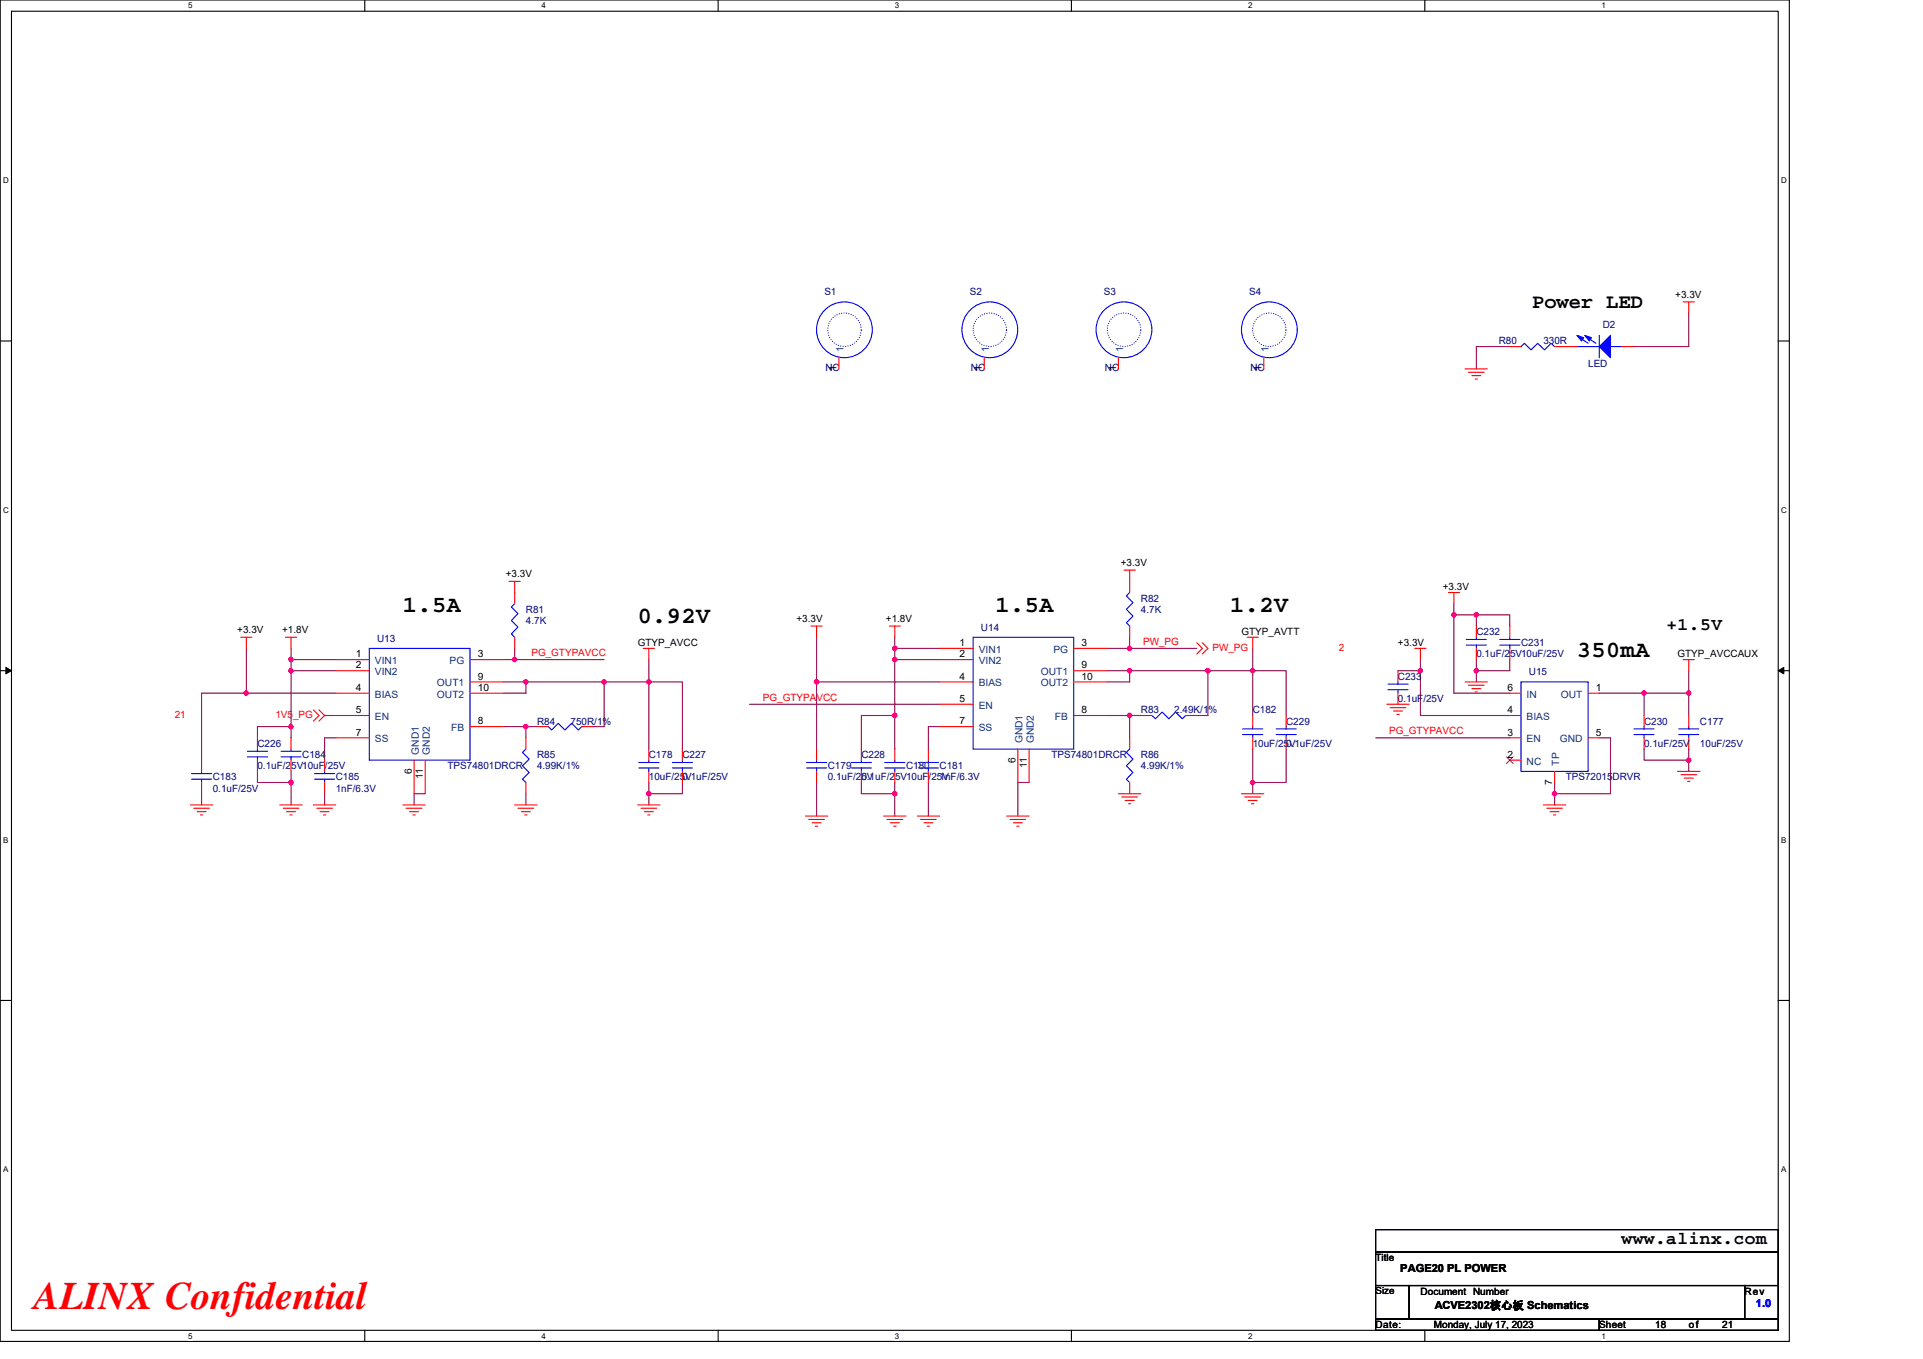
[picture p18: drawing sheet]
<svg xmlns="http://www.w3.org/2000/svg" width="297mm" height="210mm" viewBox="0 0 297 210" stroke-linecap="round" stroke-linejoin="round" font-family="sans-serif">
<defs><g id="words">
<text font-size="6" fill="#f00" x="5.2" y="202.3">ALINX Confidential</text>
<g font-size="3.6">
<text x="62.2" y="94.6">1.5A</text>
<text x="153.8" y="94.6">1.5A</text>
<text x="190" y="94.6">1.2V</text>
<text x="98.5" y="96.3">0.92V</text>
<text x="243.6" y="101.5">350mA</text>
</g>
<text font-size="3.2" x="236.7" y="47.6">Power LED</text>
<g font-size="2.8">
<text x="257.4" y="97.3">+1.5V</text>
<text x="250.5" y="192.3">www.alinx.com</text>
</g>
<g font-size="1.7">
<text x="216.3" y="196.6">PAGE20 PL POWER</text>
<text x="221.7" y="202.3">ACVE2302核心板 Schematics</text>
</g>
<text font-size="1.7" fill="#00f" x="271.2" y="202">1.0</text>
<g font-size="1.5" fill="#000080">
<text x="127.3" y="45.6">S1</text>
<text x="149.8" y="45.6">S2</text>
<text x="170.5" y="45.6">S3</text>
<text x="193" y="45.6">S4</text>
<text x="231.5" y="53.2">R80</text>
<text x="238.4" y="53.2">330R</text>
<text x="247.6" y="50.6">D2</text>
<text x="127.5" y="57.4">NC</text>
<text x="150" y="57.4">NC</text>
<text x="170.7" y="57.4">NC</text>
<text x="193.1" y="57.4">NC</text>
<text x="245.3" y="56.7">LED</text>
<text x="81.2" y="94.7">R81</text>
<text x="176.2" y="92.9">R82</text>
<text x="176.2" y="94.7">4.7K</text>
<text x="58.2" y="99.2">U13</text>
<text x="81.2" y="96.4">4.7K</text>
<text x="151.5" y="97.4">U14</text>
<text x="228" y="98.1">C232</text>
<text x="228" y="101.6">0.1uF/25V10uF/25V</text>
<text x="234.9" y="99.9">C231</text>
<text x="215.9" y="105">C233</text>
<text x="236.2" y="104.4">U15</text>
<text x="82.9" y="112">R84</text>
<text x="88.1" y="112">750R/1%</text>
<text x="176.2" y="110.2">R83</text>
<text x="181.4" y="110.2">2.49K/1%</text>
<text x="193.5" y="110.2">C182</text>
<text x="198.7" y="112">C229</text>
<text x="215.9" y="108.5">0.1uF/25V</text>
<text x="254" y="112">C230</text>
<text x="262.6" y="112">C177</text>
<text x="39.8" y="115.4">C226</text>
<text x="39.8" y="118.9">0.1uF/25V10uF/25V</text>
<text x="46.7" y="117.1">C184</text>
<text x="69.1" y="118.9">TPS74801DRCR</text>
<text x="82.9" y="117.1">R85</text>
<text x="82.9" y="118.9">4.99K/1%</text>
<text x="100.2" y="117.1">C178</text>
<text x="105.4" y="117.1">C227</text>
<text x="127.9" y="118.9">C179</text>
<text x="133.1" y="117.1">C228</text>
<text x="140" y="118.9">C180</text>
<text x="145.1" y="118.9">C181</text>
<text x="162.4" y="117.1">TPS74801DRCR</text>
<text x="176.2" y="117.1">R86</text>
<text x="176.2" y="118.9">4.99K/1%</text>
<text x="193.5" y="115.4">10uF/25V</text>
<text x="198.7" y="115.4">0.1uF/25V</text>
<text x="254" y="115.4">0.1uF/25V</text>
<text x="262.6" y="115.4">10uF/25V</text>
<text x="32.9" y="120.6">C183</text>
<text x="32.9" y="122.3">0.1uF/25V</text>
<text x="51.9" y="120.6">C185</text>
<text x="51.9" y="122.3">1nF/6.3V</text>
<text x="100.2" y="120.6">10uF/25V</text>
<text x="105.4" y="120.6">0.1uF/25V</text>
<text x="127.9" y="120.6">0.1uF/25V</text>
<text x="133.1" y="120.6">0.1uF/25V10uF/25V</text>
<text x="145.1" y="120.6">1nF/6.3V</text>
<text x="241.8" y="120.6">TPS72015DRVR</text>
</g>
<g font-size="1.5">
<text x="258.8" y="46">+3.3V</text>
<text x="129.2" y="57.4" transform="rotate(-90 129.2 57.4)">1</text>
<text x="151.7" y="57.4" transform="rotate(-90 151.7 57.4)">1</text>
<text x="172.4" y="57.4" transform="rotate(-90 172.4 57.4)">1</text>
<text x="194.9" y="57.4" transform="rotate(-90 194.9 57.4)">1</text>
<text x="78.1" y="89.2">+3.3V</text>
<text x="173.1" y="87.4">+3.3V</text>
<text x="222.9" y="91.2">+3.3V</text>
<text x="36.7" y="97.8">+3.3V</text>
<text x="43.6" y="97.8">+1.8V</text>
<text x="54.9" y="101.6">1</text>
<text x="73.8" y="101.6">3</text>
<text x="98.5" y="99.9">GTYP_AVCC</text>
<text x="123" y="96.1">+3.3V</text>
<text x="136.8" y="96.1">+1.8V</text>
<text x="148.2" y="99.8">1</text>
<text x="148.2" y="101.6">2</text>
<text x="167.1" y="99.8">3</text>
<text x="191.8" y="98.1">GTYP_AVTT</text>
<text x="215.9" y="99.9">+3.3V</text>
<text x="259.1" y="101.6">GTYP_AVCCAUX</text>
<text x="54.9" y="103.3">2</text>
<text x="54.9" y="106.7">4</text>
<text x="73.8" y="105">9</text>
<text x="73.8" y="106.7">10</text>
<text x="148.2" y="105">4</text>
<text x="167.1" y="103.3">9</text>
<text x="167.1" y="105">10</text>
<text x="232.9" y="106.7">6</text>
<text x="246.5" y="106.7">1</text>
<text x="54.9" y="110.2">5</text>
<text x="54.9" y="113.6">7</text>
<text x="73.8" y="111.9">8</text>
<text x="148.2" y="108.5">5</text>
<text x="148.2" y="111.9">7</text>
<text x="167.1" y="110.2">8</text>
<text x="232.9" y="110.2">4</text>
<text x="232.9" y="113.6">3</text>
<text x="246.5" y="113.6">5</text>
<text x="63.6" y="119.5" transform="rotate(-90 63.6 119.5)">6</text>
<text x="156.9" y="117.8" transform="rotate(-90 156.9 117.8)">6</text>
<text x="158.6" y="118.7" transform="rotate(-90 158.6 118.7)">11</text>
<text x="232.9" y="117.1">2</text>
<text x="65.3" y="120.4" transform="rotate(-90 65.3 120.4)">11</text>
<text x="239.8" y="121.3" transform="rotate(-90 239.8 121.3)">7</text>
<text x="212.5" y="194.9">Title</text>
<text x="212.5" y="200">Size</text>
<text x="219.4" y="200">Document Number</text>
<text x="269.5" y="200">Rev</text>
<text x="212.5" y="205.2">Date:</text>
<text x="221.5" y="205.2">Monday, July 17, 2023</text>
<text x="247" y="205.2">Sheet</text>
<text x="255.7" y="205.2">18</text>
<text x="260.9" y="205.2">of</text>
<text x="266" y="205.2">21</text>
</g>
<g font-size="1.5" fill="#004080">
<text x="130.3" y="54.4" transform="rotate(-90 130.3 54.4)">1</text>
<text x="152.8" y="54.4" transform="rotate(-90 152.8 54.4)">1</text>
<text x="173.5" y="54.4" transform="rotate(-90 173.5 54.4)">1</text>
<text x="195.9" y="54.4" transform="rotate(-90 195.9 54.4)">1</text>
<text x="151.2" y="100.9">VIN1</text>
<text x="162.7" y="100.9">PG</text>
<text x="57.9" y="102.6">VIN1</text>
<text x="57.9" y="104.3">VIN2</text>
<text x="57.9" y="107.8">BIAS</text>
<text x="67.5" y="106.1">OUT1</text>
<text x="67.5" y="107.8">OUT2</text>
<text x="69.4" y="102.6">PG</text>
<text x="151.2" y="102.6">VIN2</text>
<text x="151.2" y="106.1">BIAS</text>
<text x="160.8" y="104.3">OUT1</text>
<text x="160.8" y="106.1">OUT2</text>
<text x="235.8" y="107.8">IN</text>
<text x="241.1" y="107.8">OUT</text>
<text x="57.9" y="111.3">EN</text>
<text x="69.7" y="113">FB</text>
<text x="151.2" y="109.5">EN</text>
<text x="151.2" y="113">SS</text>
<text x="163" y="111.3">FB</text>
<text x="235.8" y="111.3">BIAS</text>
<text x="57.9" y="114.7">SS</text>
<text x="64.7" y="116.6" transform="rotate(-90 64.7 116.6)">GND1</text>
<text x="66.4" y="116.6" transform="rotate(-90 66.4 116.6)">GND2</text>
<text x="157.9" y="114.9" transform="rotate(-90 157.9 114.9)">GND1</text>
<text x="159.7" y="114.9" transform="rotate(-90 159.7 114.9)">GND2</text>
<text x="235.8" y="114.7">EN</text>
<text x="235.8" y="118.2">NC</text>
<text x="240.9" y="118.3" transform="rotate(-90 240.9 118.3)">TP</text>
<text x="240.9" y="114.7">GND</text>
</g>
<g font-size="1.5" fill="#f00">
<text x="82.1" y="101.4">PG_GTYPAVCC</text>
<text x="176.6" y="99.6">PW_PG</text>
<text x="187.3" y="100.5">PW_PG</text>
<text x="206.8" y="100.5">2</text>
<text x="27" y="110.9">21</text>
<text x="42.5" y="110.9">1V5_PG</text>
<text x="117.8" y="108.3">PG_GTYPAVCC</text>
<text x="214.6" y="113.5">PG_GTYPAVCC</text>
</g>
<g font-size="1.2">
<text x="29.1" y="1.3">5</text>
<text x="83.6" y="1.3">4</text>
<text x="138.2" y="1.3">3</text>
<text x="192.8" y="1.3">2</text>
<text x="247.4" y="1.3">1</text>
<text x=".5" y="28.3">D</text>
<text x="275.1" y="28.3">D</text>
<text x=".5" y="79.2">C</text>
<text x="275.1" y="79.2">C</text>
<text x=".5" y="130.2">B</text>
<text x="275.1" y="130.2">B</text>
<text x=".5" y="181.1">A</text>
<text x="275.1" y="181.1">A</text>
<text x="29.1" y="206.8">5</text>
<text x="83.6" y="206.8">4</text>
<text x="138.2" y="206.8">3</text>
<text x="192.8" y="206.8">2</text>
<text x="247.4" y="206.8">1</text>
</g>
</g></defs>
<path d="M0 0h276.4v207.3h-276.4zM1.8 1.7h272.9v203.8h-272.9z" fill="none" stroke="#000" stroke-width=".17"/>
<g fill="#fff">
<path d="M29.1 .2h.6v1.4h-.6z"/>
<path d="M29.1 205.7h.6v1.4h-.6z"/>
</g>
<path d="M56.3 0v1.7M56.3 205.5v1.8" fill="none" stroke="#000" stroke-width=".17"/>
<g fill="#fff">
<path d="M83.6 .2h.7v1.4h-.7z"/>
<path d="M83.6 205.7h.7v1.4h-.7z"/>
</g>
<path d="M110.9 0v1.7M110.9 205.5v1.8" fill="none" stroke="#000" stroke-width=".17"/>
<g fill="#fff">
<path d="M138.2 .2h.7v1.4h-.7z"/>
<path d="M138.2 205.7h.7v1.4h-.7z"/>
</g>
<path d="M165.5 0v1.7M165.5 205.5v1.8" fill="none" stroke="#000" stroke-width=".17"/>
<g fill="#fff">
<path d="M192.8 .2h.6v1.4h-.6z"/>
<path d="M192.8 205.7h.6v1.4h-.6z"/>
</g>
<path d="M220.1 0v1.7M220.1 205.5v1.8" fill="none" stroke="#000" stroke-width=".17"/>
<g fill="#fff">
<path d="M247.4 .2h.6v1.4h-.6z"/>
<path d="M247.4 205.7h.6v1.4h-.6z"/>
<path d="M.5 27.2h.8v1.4h-.8z"/>
<path d="M275.1 27.2h.9v1.4h-.9z"/>
<path d="M.5 78.1h.8v1.4h-.8z"/>
<path d="M275.1 78.1h.9v1.4h-.9z"/>
</g>
<path d="M0 52.7h1.8M274.7 52.7h1.7" fill="none" stroke="#000" stroke-width=".17"/>
<g fill="#fff">
<path d="M.5 129.1h.8v1.4h-.8z"/>
<path d="M275.1 129.1h.8v1.4h-.8z"/>
</g>
<path d="M0 103.6h1.8M274.7 103.6h1.7" fill="none" stroke="#000" stroke-width=".17"/>
<path d="M.9 103.1l.9 .5-.9 .5zM274.7 103.6l.8-.5v1z" fill="#000" stroke="#000" stroke-width=".15"/>
<g fill="#fff">
<path d="M.5 180h.8v1.4h-.8z"/>
<path d="M275.1 180h.8v1.4h-.8z"/>
</g>
<path d="M0 154.6h1.8M274.7 154.6h1.7M212.5 190h62.2v3.5h-62.2zM212.5 193.5h62.2v5.1h-62.2zM212.5 198.6h5.2v5.2h-5.2zM217.7 198.6h51.8v5.2h-51.8zM269.5 198.6h5.2v5.2h-5.2zM212.5 203.8h34.5v1.7h-34.5zM247 203.8h27.7v1.7h-27.7z" fill="none" stroke="#000" stroke-width=".17"/>
<g fill="none" stroke="#800040" stroke-width=".17">
<path d="M233.2 53.6h-5.2v3.4M260.9 48.4v5.2h-8.7M126.1 98.5v6.9M138.2 98.5v1.7M174.5 98.5v1.7M224.6 93.3v1.7M228 95h5.2v1.7M228 96.7v-1.7h-3.4v12.1M38.1 100.2v6.9h-7v10.4M38.1 107.1h13.8M39.8 114v-1.7h5.2v1.7M39.8 119.2v1.7h5.2"/>
<path d="M45 100.2v1.7h6.9M45 101.9v1.7h6.9M45 103.6v8.7M45 119.2v1.7M50.1 110.6h1.8M51.9 114h-1.8v3.5M77.8 101.9h1.7M77.8 112.3h3.4v1.7M77.8 105.4h3.4M79.5 100.2v1.7M79.5 101.9h13.8M81.2 105.4v1.7h-3.4"/>
<path d="M81.2 105.4h12.1M81.2 112.3h1.7M93.3 105.4h6.9M93.3 105.4v6.9h-1.7M100.2 101.9v3.5M100.2 105.4v10.3M100.2 105.4h5.2v10.3M115.8 108.8h29.3M126.1 105.4v10.3M126.1 105.4h19M133.1 115.7v-5.1h5.1v5.1M138.2 100.2h6.9"/>
<path d="M138.2 101.9h6.9M138.2 100.2v1.7M138.2 101.9v8.7M145.1 112.3h-1.7v3.4M171 103.6h3.5M171 110.6h3.5v3.4M171 100.2h3.5M174.5 103.6v1.8h-3.5M174.5 100.2h10.4M174.5 103.6h12.1M174.5 110.6h1.7M186.6 103.6h6.9"/>
<path d="M186.6 103.6v7h-1.7M193.5 115.7v5.2M193.5 100.2v3.4M193.5 103.6v7M193.5 103.6h5.2v7M198.7 115.7v5.2h-5.2v1.7M212.5 114h20.7M215.9 103.6h3.5v7h13.8M219.4 101.9v1.7M224.6 107.1h8.6M228 101.9v1.7M228 103.6v1.8"/>
<path d="M233.2 101.9v1.7h-5.2M247 114h1.8v8.6h-8.7M247 107.1h7M254 115.7v1.8h6.9v1.7M260.9 107.1h-6.9v3.5M260.9 115.7v1.8M260.9 103.6v3.5M260.9 107.1v3.5M31.1 122.6v1.8M45 120.9v3.5M50.1 122.6v1.8M65.7 122.6h-1.7v1.8"/>
<path d="M81.2 122.6v1.8M100.2 120.9v1.7M100.2 122.6v1.8M105.4 120.9v1.7h-5.2M126.1 120.9v5.2M133.1 120.9v1.7h5.1M138.2 120.9v1.7M138.2 122.6v3.5M143.4 120.9v5.2M159 120.9h-1.8v5.2M240.1 122.6v1.8M240.1 120.9v1.7"/>
</g>
<g fill="#f0f" stroke="#f0f" stroke-width=".17">
<circle cx="193.5" cy="120.9" r=".34"/>
<circle cx="174.5" cy="110.5" r=".34"/>
<circle cx="174.5" cy="103.6" r=".34"/>
<circle cx="186.6" cy="103.6" r=".34"/>
<circle cx="138.2" cy="100.2" r=".34"/>
<circle cx="138.2" cy="101.9" r=".34"/>
<circle cx="126.1" cy="105.4" r=".33"/>
<circle cx="138.2" cy="110.5" r=".34"/>
<circle cx="138.2" cy="122.6" r=".33"/>
<circle cx="193.5" cy="103.6" r=".34"/>
<circle cx="81.2" cy="112.3" r=".34"/>
<circle cx="93.3" cy="105.4" r=".33"/>
<circle cx="44.9" cy="101.9" r=".34"/>
<circle cx="38" cy="107.1" r=".34"/>
<circle cx="44.9" cy="103.6" r=".34"/>
<circle cx="44.9" cy="112.3" r=".34"/>
<circle cx="81.2" cy="105.4" r=".33"/>
<circle cx="100.2" cy="105.4" r=".33"/>
<circle cx="240.1" cy="122.6" r=".33"/>
<circle cx="260.8" cy="107.1" r=".34"/>
<circle cx="79.5" cy="101.9" r=".34"/>
<circle cx="174.5" cy="100.2" r=".34"/>
<circle cx="44.9" cy="120.9" r=".34"/>
<circle cx="100.2" cy="122.6" r=".33"/>
<circle cx="253.9" cy="107.1" r=".34"/>
<circle cx="260.8" cy="117.5" r=".34"/>
<circle cx="219.4" cy="103.6" r=".34"/>
<circle cx="224.6" cy="95" r=".34"/>
<circle cx="228" cy="95" r=".34"/>
<circle cx="228" cy="103.6" r=".34"/>
</g>
<g fill="none" stroke="#f00" stroke-width=".17">
<path d="M129.6 55.3v1.7M152 55.3v1.7M172.8 55.3v1.7M195.2 55.3v1.7M226.3 57h3.5M226.8 57.5h2.5M227.3 58h1.4M227.9 58.6h.3M233.2 53.6h1.7M240.1 53.6h3.5M250.5 53.6h1.7M260 46.7h1.7"/>
<path d="M260.9 46.7v1.7M37.2 98.5h1.7M38.1 98.5v1.7M44.1 98.5h1.7M45 98.5v1.7M78.6 89.8h1.8M79.5 89.8v3.5M79.5 98.5v1.7M125.3 96.7h1.7M126.1 96.7v1.8M137.4 96.7h1.7M138.2 96.7v1.8"/>
<path d="M173.6 88.1h1.8M174.5 88.1v3.4M174.5 96.7v1.8M184.9 99.3l.8 .9-.8 .8M185.7 99.3l.9 .9-.9 .8M192.6 98.5h1.7M193.5 98.5v1.7M223.7 91.5h1.7M224.6 91.5v1.8M228 96.7v1.8M233.2 96.7v1.8M31.1 117.5v1.7"/>
<path d="M39.8 114v1.7M39.8 117.5v1.7M45 114v1.7M45 117.5v1.7M48.4 109.7l.9 .9-.9 .8M49.3 109.7l.8 .9-.8 .8M50.1 117.5v1.7M51.9 101.9h5.1M51.9 103.6h5.1M51.9 107.1h5.1M51.9 110.6h5.1M51.9 114h5.1"/>
<path d="M64 117.5v5.1M65.7 117.5v5.1M72.6 112.3h5.2M72.6 105.4h5.2M72.6 107.1h5.2M72.6 101.9h5.2M81.2 114v1.7M82.9 112.3h1.8M89.9 112.3h1.7M99.4 100.2h1.7M100.2 100.2v1.7M100.2 115.7v1.8"/>
<path d="M100.2 119.2v1.7M105.4 115.7v1.8M105.4 119.2v1.7M126.1 115.7v1.8M126.1 119.2v1.7M133.1 115.7v1.8M133.1 119.2v1.7M138.2 115.7v1.8M138.2 119.2v1.7M143.4 115.7v1.8M143.4 119.2v1.7M145.1 100.2h5.2"/>
<path d="M145.1 101.9h5.2M145.1 105.4h5.2M145.1 108.8h5.2M145.1 112.3h5.2M157.2 115.7v5.2M159 115.7v5.2M165.9 110.6h5.1M165.9 103.6h5.1M165.9 105.4h5.1M165.9 100.2h5.1M174.5 114v1.7M176.2 110.6h1.7"/>
<path d="M183.1 110.6h1.8M193.5 110.6v1.7M193.5 114v1.7M198.7 110.6v1.7M198.7 114v1.7M214.2 108.8h3.5M214.7 109.3h2.5M215.3 109.9h1.3M215.8 110.4h.3M215.9 103.6v1.8M215.9 107.1v1.7M218.5 100.2h1.8"/>
<path d="M219.4 100.2v1.7M226.3 105.4h3.5M226.8 105.9h2.5M227.3 106.4h1.4M227.9 106.9h.3M228 100.2v1.7M233.2 107.1h1.7M233.2 110.6h1.7M233.2 114h1.7M233.2 117.5h1.7M233.2 100.2v1.7M240.1 119.2v1.7"/>
<path d="M245.3 114h1.7M245.3 107.1h1.7M254 110.6v1.7M254 114v1.7M259.1 119.2h3.5M259.6 119.7h2.5M260 101.9h1.7M260.9 101.9v1.7M260.9 110.6v1.7M260.9 114v1.7M29.4 124.4h3.5M29.9 124.9h2.4"/>
<path d="M30.5 125.4h1.3M31 125.9h.3M31.1 120.9v1.7M43.2 124.4h3.5M43.7 124.9h2.5M44.3 125.4h1.4M44.8 125.9h.3M48.4 124.4h3.5M48.9 124.9h2.4M49.4 125.4h1.4M50 125.9h.3M50.1 120.9v1.7"/>
<path d="M62.2 124.4h3.5M62.7 124.9h2.5M63.3 125.4h1.3M63.8 125.9h.3M79.5 124.4h3.4M80 124.9h2.4M80.5 125.4h1.4M81 125.9h.4M81.2 120.9v1.7M98.5 124.4h3.5M99 124.9h2.4M99.5 125.4h1.4"/>
<path d="M100.1 125.9h.3M124.4 126.1h3.5M124.9 126.6h2.4M125.5 127.1h1.3M126 127.7h.3M136.5 126.1h3.5M137 126.6h2.4M137.5 127.1h1.4M138 127.7h.4M141.7 126.1h3.4M142.2 126.6h2.4M142.7 127.1h1.4"/>
<path d="M143.2 127.7h.4M155.5 126.1h3.5M156 126.6h2.4M156.5 127.1h1.4M157.1 127.7h.3M172.8 122.6h3.4M173.3 123.1h2.4M173.8 123.7h1.4M174.3 124.2h.4M174.5 120.9v1.7M191.8 122.6h3.4M192.3 123.1h2.4"/>
<path d="M192.8 123.7h1.4M193.3 124.2h.4M238.4 124.4h3.4M238.9 124.9h2.4M239.4 125.4h1.4M240 125.9h.3M260.2 120.2h1.4M260.7 120.7h.3"/>
</g>
<g fill="none" stroke="#00f" stroke-width=".17">
<path d="M234.9 53.6l.6-.6 1 1.1 1-1.1 1.1 1.1 1-1.1 .5 .6M243.6 53.6h3.4M243.8 52l1.5 1M245 52l1.5 1M247 51.8v3.5M248.8 53.6h1.7M79.5 93.3l-.5 .5 1 1-1 1.1 1 1-1 1 .5 .6M150.3 98.5h15.6v17.2h-15.6zM174.5 91.5l-.5 .6 1 1-1 1 1 1.1-1 1 .5 .5M226.5 99.7h3.1M226.5 98.8h3.1M228 98.5v.3"/>
<path d="M228 99.7v.5M231.7 99.7h3.1M231.7 98.8h3.1M233.2 98.5v.3M233.2 99.7v.5M29.6 119.5h3.1M31.1 119.2v.3M38.2 116.9h3.1M38.2 116.1h3.1M39.8 115.7v.4M39.8 116.9v.6M43.4 116.9h3.1"/>
<path d="M43.4 116.1h3.1M45 115.7v.4M45 116.9v.6M48.6 119.5h3.1M50.1 119.2v.3M57 100.2h15.6v17.3h-15.6zM81.2 115.7l-.5 .5 1 1.1-1 1 1 1.1-1 1 .5 .5M84.7 112.3l.5 .5 1-1 1.1 1 1-1 1 1 .6-.5M98.7 118.7h3.1M98.7 117.8h3.1M100.2 117.5v.3M100.2 118.7v.5"/>
<path d="M103.9 118.7h3.1M103.9 117.8h3.1M105.4 117.5v.3M105.4 118.7v.5M124.6 118.7h3.1M124.6 117.8h3.1M126.1 117.5v.3M126.1 118.7v.5M131.5 118.7h3.1M131.5 117.8h3.1M133.1 117.5v.3M133.1 118.7v.5"/>
<path d="M136.7 118.7h3.1M136.7 117.8h3.1M138.2 117.5v.3M138.2 118.7v.5M141.9 118.7h3.1M141.9 117.8h3.1M143.4 117.5v.3M143.4 118.7v.5M174.5 115.7l-.5 .5 1 1.1-1 1 1 1.1-1 1 .5 .5M177.9 110.6l.6 .5 1-1.1 1 1.1 1.1-1.1 1 1.1 .5-.5M191.9 113.5h3.1M191.9 112.6h3.1"/>
<path d="M193.5 112.3v.3M193.5 113.5v.5M197.1 113.5h3.1M197.1 112.6h3.1M198.7 112.3v.3M198.7 113.5v.5M214.4 106.6h3.1M214.4 105.7h3.1M215.9 105.4v.3M215.9 106.6v.5M234.9 105.4h10.4v13.8h-10.4zM252.4 113.5h3.1"/>
<path d="M252.4 112.6h3.1M254 112.3v.3M254 113.5v.5M259.3 113.5h3.1M259.3 112.6h3.1M260.9 112.3v.3M260.9 113.5v.5M29.6 120.4h3.1M31.1 120.4v.5M48.6 120.4h3.1M50.1 120.4v.5"/>
<circle cx="130.4" cy="51" r="4.3"/>
<circle cx="152.9" cy="51" r="4.3"/>
<circle cx="173.6" cy="51" r="4.3"/>
<circle cx="196.1" cy="51" r="4.3"/>
</g>
<path d="M232.7 116.9l1 1.1M233.7 116.9l-1 1.1" fill="none" stroke="#804000" stroke-width=".15"/>
<g fill="none" stroke="#00f" stroke-width=".17" stroke-dasharray="0 .3">
<circle cx="130.4" cy="50.9" r="2.58"/>
<circle cx="152.9" cy="50.9" r="2.58"/>
<circle cx="173.6" cy="50.9" r="2.58"/>
<circle cx="196.1" cy="50.9" r="2.58"/>
</g>
<g fill="#00f" stroke="#00f" stroke-width=".17">
<path d="M248.8 51.8v3.5l-1.8-1.7z" fill-rule="evenodd"/>
<path d="M244.8 51.8l1 .4-.3 .5z" fill-rule="evenodd"/>
<path d="M243.6 51.8l1 .4-.3 .5z" fill-rule="evenodd"/>
</g>
<use href="#words"/>
</svg>
